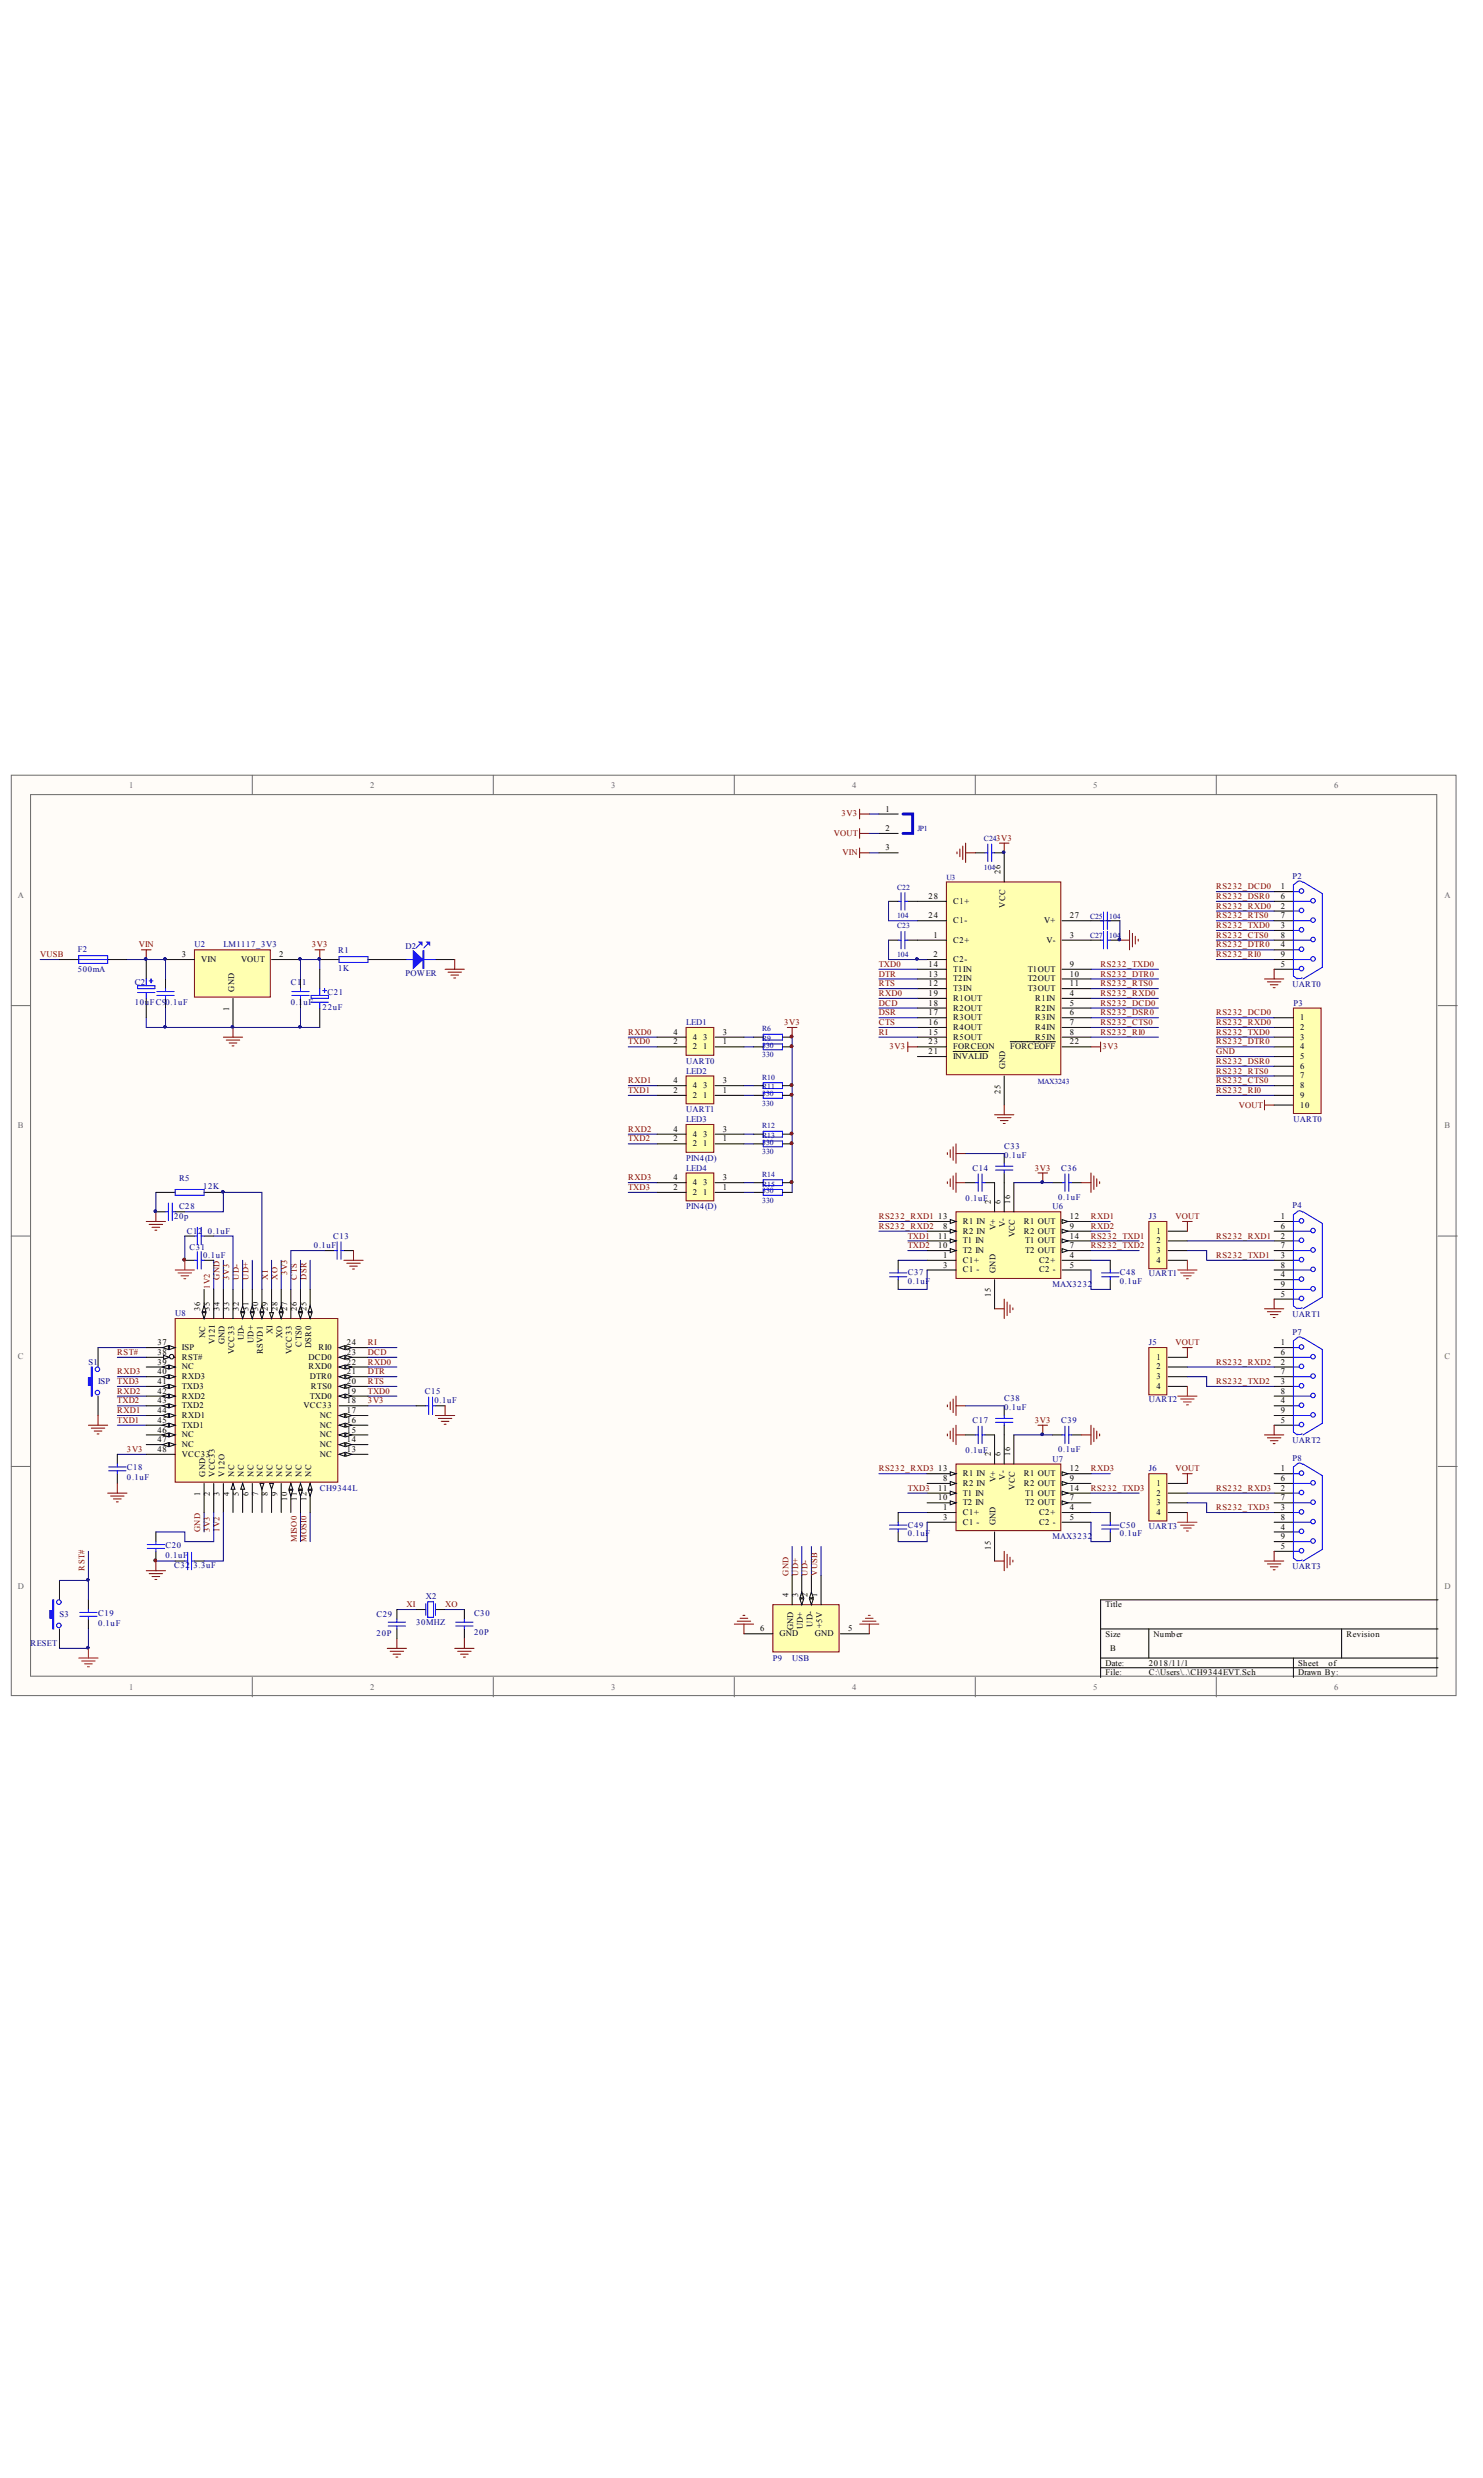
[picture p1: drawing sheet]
<svg xmlns="http://www.w3.org/2000/svg" width="147mm" height="246mm" viewBox="0 0 147 246" stroke-linecap="round" stroke-linejoin="round" font-family="sans-serif">
<defs><g id="words">
<g font-size=".8" fill="#696969">
<text x="12.8" y="78.1">1</text>
<text x="36.7" y="78.1">2</text>
<text x="60.6" y="78.1">3</text>
<text x="84.5" y="78.1">4</text>
<text x="108.5" y="78.1">5</text>
<text x="132.4" y="78.1">6</text>
<text x="1.8" y="89.1">A</text>
<text x="143.3" y="89.1">A</text>
<text x="1.8" y="112">B</text>
<text x="143.3" y="112">B</text>
<text x="1.8" y="134.8">C</text>
<text x="143.3" y="134.8">C</text>
<text x="1.8" y="157.7">D</text>
<text x="143.3" y="157.7">D</text>
<text x="12.8" y="167.7">1</text>
<text x="36.7" y="167.7">2</text>
<text x="60.6" y="167.7">3</text>
<text x="84.5" y="167.7">4</text>
<text x="108.5" y="167.7">5</text>
<text x="132.4" y="167.7">6</text>
</g>
<g font-size=".8" fill="#800000">
<text x="82.7" y="82.9">VOUT</text>
<text x="83.5" y="81">3V3</text>
<text x="83.6" y="84.9">VIN</text>
<text x="120.7" y="88.2">RS232_DCD0</text>
<text x="120.7" y="89.2">RS232_DSR0</text>
<text x="4" y="95">VUSB</text>
<text x="13.8" y="94">VIN</text>
<text x="30.9" y="94">3V3</text>
<text x="87.2" y="95.9">TXD0</text>
<text x="109.2" y="95.9">RS232_TXD0</text>
<text x="120.7" y="90.2">RS232_RXD0</text>
<text x="120.7" y="92.1">RS232_TXD0</text>
<text x="120.7" y="94">RS232_DTR0</text>
<text x="120.7" y="91.1">RS232_RTS0</text>
<text x="120.7" y="93.1">RS232_CTS0</text>
<text x="120.7" y="95">RS232_RI0</text>
<text x="77.8" y="101.7">3V3</text>
<text x="87.2" y="96.9">DTR</text>
<text x="87.2" y="97.9">RTS</text>
<text x="87.2" y="98.8">RXD0</text>
<text x="87.2" y="99.8">DCD</text>
<text x="87.2" y="100.8">DSR</text>
<text x="87.2" y="101.7">CTS</text>
<text x="109.2" y="98.8">RS232_RXD0</text>
<text x="109.2" y="99.8">RS232_DCD0</text>
<text x="109.2" y="100.8">RS232_DSR0</text>
<text x="109.2" y="101.7">RS232_CTS0</text>
<text x="109.2" y="96.9">RS232_DTR0</text>
<text x="109.2" y="97.9">RS232_RTS0</text>
<text x="120.7" y="100.8">RS232_DCD0</text>
<text x="120.7" y="101.7">RS232_RXD0</text>
<text x="62.3" y="102.7">RXD0</text>
<text x="62.3" y="103.6">TXD0</text>
<text x="62.3" y="107.5">RXD1</text>
<text x="87.2" y="102.7">RI</text>
<text x="88.2" y="104.1">3V3</text>
<text x="109.2" y="102.7">RS232_RI0</text>
<text x="109.4" y="104.1">3V3</text>
<text x="120.7" y="102.7">RS232_TXD0</text>
<text x="120.7" y="103.6">RS232_DTR0</text>
<text x="120.7" y="104.6">GND</text>
<text x="120.7" y="105.6">RS232_DSR0</text>
<text x="120.7" y="106.5">RS232_RTS0</text>
<text x="120.7" y="107.5">RS232_CTS0</text>
<text x="62.3" y="108.5">TXD1</text>
<text x="62.3" y="112.3">RXD2</text>
<text x="62.3" y="113.3">TXD2</text>
<text x="120.7" y="108.5">RS232_RI0</text>
<text x="122.9" y="109.9">VOUT</text>
<text x="62.3" y="117.1">RXD3</text>
<text x="62.3" y="118.1">TXD3</text>
<text x="102.6" y="116.2">3V3</text>
<text x="87.2" y="121">RS232_RXD1</text>
<text x="87.2" y="121.9">RS232_RXD2</text>
<text x="90.1" y="122.9">TXD1</text>
<text x="90.1" y="123.9">TXD2</text>
<text x="108.2" y="122.9">RS232_TXD1</text>
<text x="108.2" y="121">RXD1</text>
<text x="108.2" y="121.9">RXD2</text>
<text x="108.2" y="123.9">RS232_TXD2</text>
<text x="116.6" y="121">VOUT</text>
<text x="120.7" y="124.8">RS232_TXD1</text>
<text x="120.7" y="122.9">RS232_RXD1</text>
<text x="20.8" y="127.9" transform="rotate(-90 20.8 127.9)">1V2</text>
<text x="21.8" y="127" transform="rotate(-90 21.8 127)">GND</text>
<text x="22.7" y="127" transform="rotate(-90 22.7 127)">3V3</text>
<text x="23.7" y="127" transform="rotate(-90 23.7 127)">UD-</text>
<text x="24.7" y="127" transform="rotate(-90 24.7 127)">UD+</text>
<text x="26.6" y="127" transform="rotate(-90 26.6 127)">XI</text>
<text x="27.5" y="127" transform="rotate(-90 27.5 127)">XO</text>
<text x="28.5" y="126.5" transform="rotate(-90 28.5 126.5)">3V3</text>
<text x="29.4" y="127" transform="rotate(-90 29.4 127)">CTS</text>
<text x="30.4" y="127" transform="rotate(-90 30.4 127)">DSR</text>
<text x="11.6" y="134.4">RST#</text>
<text x="11.6" y="136.4">RXD3</text>
<text x="11.6" y="137.3">TXD3</text>
<text x="36.5" y="135.4">RXD0</text>
<text x="36.5" y="133.5">RI</text>
<text x="36.5" y="134.4">DCD</text>
<text x="36.5" y="136.4">DTR</text>
<text x="36.5" y="137.3">RTS</text>
<text x="116.6" y="133.5">VOUT</text>
<text x="120.7" y="137.3">RS232_TXD2</text>
<text x="120.7" y="135.4">RS232_RXD2</text>
<text x="11.6" y="138.3">RXD2</text>
<text x="11.6" y="139.3">TXD2</text>
<text x="11.6" y="140.2">RXD1</text>
<text x="11.6" y="141.2">TXD1</text>
<text x="36.5" y="139.3">3V3</text>
<text x="36.5" y="138.3">TXD0</text>
<text x="102.6" y="141.2">3V3</text>
<text x="12.6" y="144.1">3V3</text>
<text x="87.2" y="146">RS232_RXD3</text>
<text x="90.1" y="147.9">TXD3</text>
<text x="108.2" y="147.9">RS232_TXD3</text>
<text x="108.2" y="146">RXD3</text>
<text x="116.6" y="146">VOUT</text>
<text x="120.7" y="149.8">RS232_TXD3</text>
<text x="120.7" y="147.9">RS232_RXD3</text>
<text x="8.4" y="155.9" transform="rotate(-90 8.4 155.9)">RST#</text>
<text x="19.9" y="152" transform="rotate(-90 19.9 152)">GND</text>
<text x="20.8" y="152" transform="rotate(-90 20.8 152)">3V3</text>
<text x="21.8" y="152" transform="rotate(-90 21.8 152)">1V2</text>
<text x="29.4" y="153" transform="rotate(-90 29.4 153)">MISO0</text>
<text x="30.4" y="153" transform="rotate(-90 30.4 153)">MOSI0</text>
<text x="40.3" y="159.5">XI</text>
<text x="44.2" y="159.5">XO</text>
<text x="78.2" y="156.3" transform="rotate(-90 78.2 156.3)">GND</text>
<text x="79.2" y="156.3" transform="rotate(-90 79.2 156.3)">UD+</text>
<text x="80.1" y="156.3" transform="rotate(-90 80.1 156.3)">UD-</text>
<text x="81.1" y="156.3" transform="rotate(-90 81.1 156.3)">VUSB</text>
</g>
<g font-size=".8">
<text x="87.8" y="80.5">1</text>
<text x="87.8" y="82.5">2</text>
<text x="87.8" y="84.4">3</text>
<text x="92.1" y="89.2">28</text>
<text x="94.5" y="89.7">C1+</text>
<text x="99.2" y="86.7" transform="rotate(-90 99.2 86.7)">26</text>
<text x="127" y="88.2">1</text>
<text x="127" y="89.2">6</text>
<text x="18" y="95">3</text>
<text x="20" y="95.5">VIN</text>
<text x="23.9" y="95.5">VOUT</text>
<text x="27.7" y="95">2</text>
<text x="92.1" y="91.1">24</text>
<text x="92.1" y="95.9">14</text>
<text x="92.6" y="93.1">1</text>
<text x="92.6" y="95">2</text>
<text x="94.5" y="91.6">C1-</text>
<text x="94.5" y="93.5">C2+</text>
<text x="94.5" y="95.5">C2-</text>
<text x="99.7" y="90.1" transform="rotate(-90 99.7 90.1)">VCC</text>
<text x="103.6" y="91.6">V+</text>
<text x="103.8" y="93.5">V-</text>
<text x="106.1" y="95.9">9</text>
<text x="106.1" y="91.1">27</text>
<text x="106.1" y="93.1">3</text>
<text x="127" y="90.2">2</text>
<text x="127" y="91.1">7</text>
<text x="127" y="92.1">3</text>
<text x="127" y="93.1">8</text>
<text x="127" y="94">4</text>
<text x="127" y="95">9</text>
<text x="127" y="95.9">5</text>
<text x="22.7" y="100.3" transform="rotate(-90 22.7 100.3)">1</text>
<text x="23.2" y="98.4" transform="rotate(-90 23.2 98.4)">GND</text>
<text x="92.1" y="96.9">13</text>
<text x="92.1" y="97.9">12</text>
<text x="92.1" y="101.7">16</text>
<text x="92.1" y="100.8">17</text>
<text x="92.1" y="99.8">18</text>
<text x="92.1" y="98.8">19</text>
<text x="94.5" y="96.4">T1IN</text>
<text x="94.5" y="97.4">T2IN</text>
<text x="94.5" y="98.3">T3IN</text>
<text x="94.5" y="101.2">R3OUT</text>
<text x="94.5" y="100.3">R2OUT</text>
<text x="94.5" y="99.3">R1OUT</text>
<text x="101.9" y="96.4">T1OUT</text>
<text x="101.9" y="97.4">T2OUT</text>
<text x="101.9" y="98.3">T3OUT</text>
<text x="102.7" y="99.3">R1IN</text>
<text x="102.7" y="100.3">R2IN</text>
<text x="102.7" y="101.2">R3IN</text>
<text x="106.1" y="96.9">10</text>
<text x="106.1" y="97.9">11</text>
<text x="106.1" y="98.8">4</text>
<text x="106.1" y="99.8">5</text>
<text x="106.1" y="100.8">6</text>
<text x="106.1" y="101.7">7</text>
<text x="129" y="101.2">1</text>
<text x="66.8" y="103.6">2</text>
<text x="66.8" y="102.7">4</text>
<text x="66.8" y="107.5">4</text>
<text x="68.7" y="104.1">2</text>
<text x="68.7" y="103.2">4</text>
<text x="68.7" y="108">4</text>
<text x="69.8" y="104.1">1</text>
<text x="69.8" y="103.2">3</text>
<text x="69.8" y="108">3</text>
<text x="71.7" y="103.6">1</text>
<text x="71.7" y="102.7">3</text>
<text x="71.7" y="107.5">3</text>
<text x="92.1" y="102.7">15</text>
<text x="92.1" y="103.6">23</text>
<text x="92.1" y="104.6">21</text>
<text x="94.5" y="103.2">R5OUT</text>
<text x="94.5" y="102.2">R4OUT</text>
<text x="94.5" y="104.1">FORCEON</text>
<text x="94.5" y="105.1">INVALID</text>
<text x="99.7" y="106.1" transform="rotate(-90 99.7 106.1)">GND</text>
<text x="100.2" y="104.1">FORCEOFF</text>
<text x="102.7" y="102.2">R4IN</text>
<text x="102.7" y="103.2">R5IN</text>
<text x="106.1" y="102.7">8</text>
<text x="106.1" y="103.6">22</text>
<text x="129" y="102.2">2</text>
<text x="129" y="103.2">3</text>
<text x="129" y="104.1">4</text>
<text x="129" y="105.1">5</text>
<text x="129" y="106">6</text>
<text x="129" y="107">7</text>
<text x="129" y="108">8</text>
<text x="66.8" y="108.5">2</text>
<text x="66.8" y="113.3">2</text>
<text x="66.8" y="112.3">4</text>
<text x="68.7" y="108.9">2</text>
<text x="68.7" y="113.7">2</text>
<text x="68.7" y="112.8">4</text>
<text x="69.8" y="108.9">1</text>
<text x="69.8" y="113.7">1</text>
<text x="69.8" y="112.8">3</text>
<text x="71.7" y="108.5">1</text>
<text x="71.7" y="113.3">1</text>
<text x="71.7" y="112.3">3</text>
<text x="99.2" y="108.5" transform="rotate(-90 99.2 108.5)">25</text>
<text x="129" y="108.9">9</text>
<text x="129" y="109.9">10</text>
<text x="66.8" y="118.1">2</text>
<text x="66.8" y="117.1">4</text>
<text x="68.7" y="118.6">2</text>
<text x="68.7" y="117.6">4</text>
<text x="69.8" y="118.6">1</text>
<text x="69.8" y="117.6">3</text>
<text x="71.7" y="118.1">1</text>
<text x="71.7" y="117.1">3</text>
<text x="98.3" y="119.5" transform="rotate(-90 98.3 119.5)">2</text>
<text x="99.2" y="119.5" transform="rotate(-90 99.2 119.5)">6</text>
<text x="100.2" y="119.5" transform="rotate(-90 100.2 119.5)">16</text>
<text x="93.1" y="121">13</text>
<text x="93.1" y="122.9">11</text>
<text x="93.1" y="123.9">10</text>
<text x="93.6" y="121.9">8</text>
<text x="93.6" y="124.8">1</text>
<text x="93.6" y="125.8">3</text>
<text x="95.5" y="121.4">R1 IN</text>
<text x="95.5" y="122.4">R2 IN</text>
<text x="95.5" y="123.4">T1 IN</text>
<text x="95.5" y="124.3">T2 IN</text>
<text x="95.5" y="125.3">C1+</text>
<text x="98.8" y="122" transform="rotate(-90 98.8 122)">V+</text>
<text x="99.7" y="121.8" transform="rotate(-90 99.7 121.8)">V-</text>
<text x="100.7" y="122.8" transform="rotate(-90 100.7 122.8)">VCC</text>
<text x="101.6" y="121.4">R1 OUT</text>
<text x="101.6" y="122.4">R2 OUT</text>
<text x="101.7" y="123.4">T1 OUT</text>
<text x="101.7" y="124.3">T2 OUT</text>
<text x="103.1" y="125.3">C2+</text>
<text x="106.1" y="121">12</text>
<text x="106.1" y="121.9">9</text>
<text x="106.1" y="122.9">14</text>
<text x="106.1" y="123.9">7</text>
<text x="106.1" y="124.8">4</text>
<text x="106.1" y="125.8">5</text>
<text x="114.7" y="122.4">1</text>
<text x="114.7" y="123.4">2</text>
<text x="114.7" y="124.3">3</text>
<text x="114.7" y="125.3">4</text>
<text x="127" y="121">1</text>
<text x="127" y="121.9">6</text>
<text x="127" y="122.9">2</text>
<text x="127" y="123.9">7</text>
<text x="127" y="124.8">3</text>
<text x="127" y="125.8">8</text>
<text x="19.9" y="130.1" transform="rotate(-90 19.9 130.1)">36</text>
<text x="20.8" y="130.1" transform="rotate(-90 20.8 130.1)">35</text>
<text x="21.8" y="130.1" transform="rotate(-90 21.8 130.1)">34</text>
<text x="22.7" y="130.1" transform="rotate(-90 22.7 130.1)">33</text>
<text x="23.7" y="130.1" transform="rotate(-90 23.7 130.1)">32</text>
<text x="24.7" y="130.1" transform="rotate(-90 24.7 130.1)">31</text>
<text x="25.6" y="130.1" transform="rotate(-90 25.6 130.1)">30</text>
<text x="26.6" y="130.1" transform="rotate(-90 26.6 130.1)">29</text>
<text x="27.5" y="130.1" transform="rotate(-90 27.5 130.1)">28</text>
<text x="28.5" y="130.1" transform="rotate(-90 28.5 130.1)">27</text>
<text x="29.4" y="130.1" transform="rotate(-90 29.4 130.1)">26</text>
<text x="30.4" y="130.1" transform="rotate(-90 30.4 130.1)">25</text>
<text x="95.5" y="126.3">C1 -</text>
<text x="98.3" y="128.7" transform="rotate(-90 98.3 128.7)">15</text>
<text x="98.8" y="126.3" transform="rotate(-90 98.8 126.3)">GND</text>
<text x="103.1" y="126.3">C2 -</text>
<text x="127" y="126.7">4</text>
<text x="127" y="127.7">9</text>
<text x="127" y="128.7">5</text>
<text x="15.6" y="133.5">37</text>
<text x="15.6" y="135.4">39</text>
<text x="15.6" y="134.4">38</text>
<text x="15.6" y="136.4">40</text>
<text x="15.6" y="137.3">41</text>
<text x="18" y="134">ISP</text>
<text x="18" y="135.9">NC</text>
<text x="18" y="134.9">RST#</text>
<text x="18" y="136.9">RXD3</text>
<text x="18" y="137.8">TXD3</text>
<text x="20.4" y="132.7" transform="rotate(-90 20.4 132.7)">NC</text>
<text x="21.3" y="133.4" transform="rotate(-90 21.3 133.4)">V12I</text>
<text x="22.3" y="133.4" transform="rotate(-90 22.3 133.4)">GND</text>
<text x="23.2" y="134.4" transform="rotate(-90 23.2 134.4)">VCC33</text>
<text x="24.2" y="133" transform="rotate(-90 24.2 133)">UD-</text>
<text x="25.1" y="133.2" transform="rotate(-90 25.1 133.2)">UD+</text>
<text x="26.1" y="134.4" transform="rotate(-90 26.1 134.4)">RSVD1</text>
<text x="27" y="132.4" transform="rotate(-90 27 132.4)">XI</text>
<text x="28" y="132.7" transform="rotate(-90 28 132.7)">XO</text>
<text x="29" y="134.4" transform="rotate(-90 29 134.4)">VCC33</text>
<text x="29.9" y="133.6" transform="rotate(-90 29.9 133.6)">CTS0</text>
<text x="30.6" y="134.9">DCD0</text>
<text x="30.6" y="135.9">RXD0</text>
<text x="30.7" y="136.9">DTR0</text>
<text x="30.8" y="137.8">RTS0</text>
<text x="30.9" y="133.7" transform="rotate(-90 30.9 133.7)">DSR0</text>
<text x="31.6" y="134">RI0</text>
<text x="34.4" y="133.5">24</text>
<text x="34.4" y="134.4">23</text>
<text x="34.4" y="136.4">21</text>
<text x="34.4" y="137.3">20</text>
<text x="34.4" y="135.4">22</text>
<text x="114.7" y="134.9">1</text>
<text x="114.7" y="135.9">2</text>
<text x="114.7" y="136.9">3</text>
<text x="114.7" y="137.8">4</text>
<text x="127" y="133.5">1</text>
<text x="127" y="134.4">6</text>
<text x="127" y="135.4">2</text>
<text x="127" y="136.4">7</text>
<text x="127" y="137.3">3</text>
<text x="15.6" y="138.3">42</text>
<text x="15.6" y="139.3">43</text>
<text x="15.6" y="140.2">44</text>
<text x="15.6" y="141.2">45</text>
<text x="15.6" y="142.1">46</text>
<text x="15.6" y="143.1">47</text>
<text x="18" y="138.8">RXD2</text>
<text x="18" y="139.7">TXD2</text>
<text x="18" y="140.7">RXD1</text>
<text x="18" y="141.7">TXD1</text>
<text x="18" y="142.6">NC</text>
<text x="18" y="143.6">NC</text>
<text x="30.1" y="139.7">VCC33</text>
<text x="30.7" y="138.8">TXD0</text>
<text x="31.7" y="142.6">NC</text>
<text x="31.7" y="143.6">NC</text>
<text x="31.7" y="140.7">NC</text>
<text x="31.7" y="141.7">NC</text>
<text x="34.4" y="142.1">15</text>
<text x="34.4" y="143.1">14</text>
<text x="34.4" y="138.3">19</text>
<text x="34.4" y="140.2">17</text>
<text x="34.4" y="141.2">16</text>
<text x="34.4" y="139.3">18</text>
<text x="127" y="138.3">8</text>
<text x="127" y="139.3">4</text>
<text x="127" y="140.2">9</text>
<text x="127" y="141.2">5</text>
<text x="15.6" y="144.1">48</text>
<text x="18" y="144.6">VCC33</text>
<text x="19.9" y="148.5" transform="rotate(-90 19.9 148.5)">1</text>
<text x="20.4" y="146.5" transform="rotate(-90 20.4 146.5)">GND</text>
<text x="20.8" y="148.5" transform="rotate(-90 20.8 148.5)">2</text>
<text x="21.3" y="146.5" transform="rotate(-90 21.3 146.5)">VCC33</text>
<text x="21.8" y="148.5" transform="rotate(-90 21.8 148.5)">3</text>
<text x="22.3" y="146.5" transform="rotate(-90 22.3 146.5)">V12O</text>
<text x="22.7" y="148.5" transform="rotate(-90 22.7 148.5)">4</text>
<text x="23.2" y="146.5" transform="rotate(-90 23.2 146.5)">NC</text>
<text x="23.7" y="148.5" transform="rotate(-90 23.7 148.5)">5</text>
<text x="24.2" y="146.5" transform="rotate(-90 24.2 146.5)">NC</text>
<text x="24.7" y="148.5" transform="rotate(-90 24.7 148.5)">6</text>
<text x="25.1" y="146.5" transform="rotate(-90 25.1 146.5)">NC</text>
<text x="25.6" y="148.5" transform="rotate(-90 25.6 148.5)">7</text>
<text x="26.1" y="146.5" transform="rotate(-90 26.1 146.5)">NC</text>
<text x="26.6" y="148.5" transform="rotate(-90 26.6 148.5)">8</text>
<text x="27" y="146.5" transform="rotate(-90 27 146.5)">NC</text>
<text x="27.5" y="148.5" transform="rotate(-90 27.5 148.5)">9</text>
<text x="28" y="146.5" transform="rotate(-90 28 146.5)">NC</text>
<text x="28.5" y="149" transform="rotate(-90 28.5 149)">10</text>
<text x="29" y="146.5" transform="rotate(-90 29 146.5)">NC</text>
<text x="29.4" y="149" transform="rotate(-90 29.4 149)">11</text>
<text x="29.9" y="146.5" transform="rotate(-90 29.9 146.5)">NC</text>
<text x="30.4" y="149" transform="rotate(-90 30.4 149)">12</text>
<text x="30.9" y="146.5" transform="rotate(-90 30.9 146.5)">NC</text>
<text x="31.7" y="144.6">NC</text>
<text x="34.4" y="144.1">13</text>
<text x="93.1" y="146">13</text>
<text x="93.1" y="147.9">11</text>
<text x="93.1" y="148.9">10</text>
<text x="93.6" y="147">8</text>
<text x="93.6" y="149.8">1</text>
<text x="95.5" y="146.5">R1 IN</text>
<text x="95.5" y="147.4">R2 IN</text>
<text x="95.5" y="148.4">T1 IN</text>
<text x="95.5" y="149.4">T2 IN</text>
<text x="98.3" y="144.5" transform="rotate(-90 98.3 144.5)">2</text>
<text x="98.8" y="147.1" transform="rotate(-90 98.8 147.1)">V+</text>
<text x="99.2" y="144.5" transform="rotate(-90 99.2 144.5)">6</text>
<text x="99.7" y="146.8" transform="rotate(-90 99.7 146.8)">V-</text>
<text x="100.2" y="144.5" transform="rotate(-90 100.2 144.5)">16</text>
<text x="100.7" y="147.8" transform="rotate(-90 100.7 147.8)">VCC</text>
<text x="101.6" y="146.5">R1 OUT</text>
<text x="101.6" y="147.4">R2 OUT</text>
<text x="101.7" y="148.4">T1 OUT</text>
<text x="101.7" y="149.4">T2 OUT</text>
<text x="106.1" y="146">12</text>
<text x="106.1" y="147">9</text>
<text x="106.1" y="147.9">14</text>
<text x="106.1" y="148.9">7</text>
<text x="106.1" y="149.8">4</text>
<text x="114.7" y="147.4">1</text>
<text x="114.7" y="148.4">2</text>
<text x="114.7" y="149.4">3</text>
<text x="127" y="146">1</text>
<text x="127" y="147">6</text>
<text x="127" y="147.9">2</text>
<text x="127" y="148.9">7</text>
<text x="127" y="149.8">3</text>
<text x="93.6" y="150.8">3</text>
<text x="95.5" y="150.3">C1+</text>
<text x="95.5" y="151.3">C1 -</text>
<text x="98.3" y="153.8" transform="rotate(-90 98.3 153.8)">15</text>
<text x="98.8" y="151.3" transform="rotate(-90 98.8 151.3)">GND</text>
<text x="103.1" y="150.3">C2+</text>
<text x="103.1" y="151.3">C2 -</text>
<text x="106.1" y="150.8">5</text>
<text x="114.7" y="150.3">4</text>
<text x="127" y="150.8">8</text>
<text x="127" y="151.8">4</text>
<text x="127" y="152.7">9</text>
<text x="127" y="153.7">5</text>
<text x="75.4" y="161.9">6</text>
<text x="78.2" y="158.5" transform="rotate(-90 78.2 158.5)">4</text>
<text x="78.7" y="161.8" transform="rotate(-90 78.7 161.8)">GND</text>
<text x="79.2" y="158.5" transform="rotate(-90 79.2 158.5)">3</text>
<text x="79.6" y="161.6" transform="rotate(-90 79.6 161.6)">UD+</text>
<text x="80.1" y="158.5" transform="rotate(-90 80.1 158.5)">2</text>
<text x="80.6" y="161.4" transform="rotate(-90 80.6 161.4)">UD-</text>
<text x="81.1" y="158.5" transform="rotate(-90 81.1 158.5)">1</text>
<text x="81.6" y="161.5" transform="rotate(-90 81.6 161.5)">+5V</text>
<text x="84.1" y="161.9">5</text>
<text x="109.7" y="159.5">Title</text>
<text x="77.3" y="162.4">GND</text>
<text x="80.8" y="162.4">GND</text>
<text x="109.7" y="162.4">Size</text>
<text x="109.7" y="165.3">Date:</text>
<text x="109.7" y="166.2">File:</text>
<text x="110.1" y="163.8">B</text>
<text x="114" y="165.3">2018/11/1</text>
<text x="114" y="166.2">C:\Users\..\CH9344EVT.Sch</text>
<text x="114.4" y="162.4">Number</text>
<text x="128.8" y="165.3">Sheet</text>
<text x="128.8" y="166.2">Drawn By:</text>
<text x="131.8" y="165.3">of</text>
<text x="133.6" y="162.4">Revision</text>
</g>
<g font-size=".8" fill="#000080">
<text x="91" y="82.5">JP1</text>
<text x="97.6" y="83.5">C243V3</text>
<text x="89" y="88.3">C22</text>
<text x="93.9" y="87.3">U3</text>
<text x="97.6" y="86.4">104</text>
<text x="128.2" y="87.2">P2</text>
<text x="7.7" y="94.5">F2</text>
<text x="19.3" y="94">U2</text>
<text x="22.2" y="94">LM1117_3V3</text>
<text x="33.5" y="94.6">R1</text>
<text x="40.2" y="94.2">D2</text>
<text x="89" y="91.1">104</text>
<text x="89" y="92.1">C23</text>
<text x="89" y="94.9">104</text>
<text x="108.1" y="91.2">C25</text>
<text x="108.1" y="93.1">C27</text>
<text x="110" y="91.2">104</text>
<text x="110" y="93.1">104</text>
<text x="7.7" y="96.4">500mA</text>
<text x="13.4" y="97.8">C2</text>
<text x="13.4" y="99.7">10uFC90.1uF</text>
<text x="28.9" y="97.8">C11</text>
<text x="28.9" y="99.7">0.1uF</text>
<text x="32" y="100.2">22uF</text>
<text x="32.5" y="98.7">C21</text>
<text x="33.5" y="96.3">1K</text>
<text x="40.2" y="96.8">POWER</text>
<text x="68.1" y="101.7">LED1</text>
<text x="128.2" y="98">UART0</text>
<text x="128.3" y="99.8">P3</text>
<text x="68.1" y="105.6">UART0</text>
<text x="68.1" y="106.5">LED2</text>
<text x="75.6" y="102.3">R6</text>
<text x="75.6" y="104">330</text>
<text x="75.6" y="103.3">R9</text>
<text x="75.6" y="104.9">330</text>
<text x="75.6" y="107.1">R10</text>
<text x="103" y="107.5">MAX3243</text>
<text x="68.1" y="110.4">UART1</text>
<text x="68.1" y="111.3">LED3</text>
<text x="75.6" y="108.8">330</text>
<text x="75.6" y="108.1">R11</text>
<text x="75.6" y="109.7">330</text>
<text x="75.6" y="112">R12</text>
<text x="75.6" y="113.6">330</text>
<text x="75.6" y="112.9">R13</text>
<text x="128.3" y="111.3">UART0</text>
<text x="17.8" y="117.2">R5</text>
<text x="20.1" y="118">12K</text>
<text x="68.1" y="115.2">PIN4(D)</text>
<text x="68.1" y="116.2">LED4</text>
<text x="75.6" y="114.6">330</text>
<text x="75.6" y="116.8">R14</text>
<text x="75.6" y="118.4">330</text>
<text x="75.6" y="117.7">R15</text>
<text x="75.6" y="119.4">330</text>
<text x="95.8" y="119.1">0.1uF</text>
<text x="96.5" y="116.2">C14</text>
<text x="99.6" y="114">C33</text>
<text x="99.6" y="114.9">0.1uF</text>
<text x="105" y="119">0.1uF</text>
<text x="105.3" y="116.2">C36</text>
<text x="128.2" y="119.9">P4</text>
<text x="17.3" y="121">20p</text>
<text x="17.8" y="120">C28</text>
<text x="18.5" y="122.4">C12</text>
<text x="18.8" y="124">C31</text>
<text x="20.1" y="124.8">0.1uF</text>
<text x="20.6" y="122.4">0.1uF</text>
<text x="31.1" y="123.9">0.1uF</text>
<text x="33.1" y="122.9">C13</text>
<text x="68.1" y="120">PIN4(D)</text>
<text x="104.4" y="120">U6</text>
<text x="114" y="121">J3</text>
<text x="17.4" y="130.6">U8</text>
<text x="90.1" y="126.6">C37</text>
<text x="90.1" y="127.4">0.1uF</text>
<text x="104.4" y="127.7">MAX3232</text>
<text x="111.1" y="126.6">C48</text>
<text x="111.1" y="127.4">0.1uF</text>
<text x="114" y="126.6">UART1</text>
<text x="128.2" y="130.7">UART1</text>
<text x="8.8" y="135.4">S1</text>
<text x="9.7" y="137.3">ISP</text>
<text x="114" y="133.5">J5</text>
<text x="128.2" y="132.4">P7</text>
<text x="42.1" y="138.3">C15</text>
<text x="43.1" y="139.3">0.1uF</text>
<text x="96.5" y="141.2">C17</text>
<text x="99.6" y="139.1">C38</text>
<text x="99.6" y="139.9">0.1uF</text>
<text x="105.3" y="141.2">C39</text>
<text x="114" y="139.2">UART2</text>
<text x="128.2" y="143.2">UART2</text>
<text x="12.6" y="145.9">C18</text>
<text x="12.6" y="146.9">0.1uF</text>
<text x="31.7" y="147.9">CH9344L</text>
<text x="95.8" y="144.2">0.1uF</text>
<text x="104.4" y="145">U7</text>
<text x="105" y="144.1">0.1uF</text>
<text x="114" y="146">J6</text>
<text x="128.2" y="144.9">P8</text>
<text x="16.4" y="153.6">C20</text>
<text x="16.4" y="154.6">0.1uF</text>
<text x="17.3" y="155.6">C32</text>
<text x="19.2" y="155.6">3.3uF</text>
<text x="90.1" y="151.6">C49</text>
<text x="90.1" y="152.4">0.1uF</text>
<text x="104.4" y="152.7">MAX3232</text>
<text x="111.1" y="151.6">C50</text>
<text x="111.1" y="152.4">0.1uF</text>
<text x="114" y="151.7">UART3</text>
<text x="128.2" y="155.7">UART3</text>
<text x="5.9" y="160.4">S3</text>
<text x="9.7" y="160.3">C19</text>
<text x="9.7" y="161.3">0.1uF</text>
<text x="37.4" y="160.4">C29</text>
<text x="41.3" y="161.2">30MHZ</text>
<text x="42.2" y="158.7">X2</text>
<text x="47" y="160.3">C30</text>
<text x="3" y="163.3">RESET</text>
<text x="37.4" y="162.4">20P</text>
<text x="47" y="162.3">20P</text>
<text x="76.7" y="164.8">P9</text>
<text x="78.6" y="164.8">USB</text>
</g>
</g></defs>
<g fill="#fffcf8" stroke="#696969" stroke-width=".1">
<path d="M1.1 76.9h143.3v91.4h-143.3z"/>
<path d="M3 78.8h139.5v87.5h-139.5z"/>
</g>
<g fill="none" stroke="#696969" stroke-width=".1">
<path d="M25 76.9v1.9M48.9 76.9v1.9M72.8 76.9v1.9M96.7 76.9v1.9M120.7 76.9v1.9M1.1 99.8h1.9M142.6 99.8h2M1.1 122.6h1.9M142.6 122.6h2M1.1 145.5h1.9M142.6 145.5h2M25 166.4v2"/>
<path d="M48.9 166.4v2M72.8 166.4v2M96.7 166.4v2M120.7 166.4v2"/>
</g>
<g fill="none" stroke="#000" stroke-width=".1">
<path d="M15.5 118.3h1.9M20.2 118.3h2M5.9 156.8v1.9M8.8 158.7v1M39.4 159.7v1M41.3 159.7h.9M43.2 159.7h1M46.1 159.7v1M142.6 158.7h-33.4v7.7M5.9 161.6v2M8.8 160.7v.9M39.4 161.6v1"/>
<path d="M46.1 161.6v1M109.2 161.6h33.4M109.2 164.5h33.4M109.2 165.5h33.4M114 161.6v2.9M128.3 164.5v1.9M133.1 161.6v2.9"/>
</g>
<g fill="#000080" stroke="#000080" stroke-width=".1">
<circle cx="15.4" cy="154.8" r=".13"/>
<circle cx="18.3" cy="125" r=".13"/>
<circle cx="78.5" cy="117.3" r=".13"/>
<circle cx="78.5" cy="113.4" r=".13"/>
<circle cx="78.5" cy="112.5" r=".13"/>
<circle cx="78.5" cy="108.6" r=".13"/>
<circle cx="78.5" cy="107.7" r=".13"/>
<circle cx="78.5" cy="103.8" r=".13"/>
<circle cx="78.5" cy="102.9" r=".13"/>
</g>
<g fill="none" stroke="#000080" stroke-width=".1">
<path d="M11.6 134.7h2.9M11.6 136.6h2.9M11.6 137.6h2.9M11.6 138.5h2.9M11.6 139.5h2.9M21.2 125.1v2.8M22.2 125.1v2.8M24.1 125.1v2.8M25 125.1v2.8M26.9 125.1v2.8M27.9 125.1v2.8M29.8 125.1v2.8"/>
<path d="M30.8 125.1v2.8M36.5 133.7h2.9M36.5 134.7h2.9M36.5 135.6h2.9M36.5 136.6h2.9M36.5 137.6h2.9M36.5 138.5h2.9M36.5 139.5h4.8M11.6 140.5h2.9M11.6 141.4h2.9M11.6 144.3h2.9M20.2 150.1v1.9"/>
<path d="M39.4 159.7h1.9M44.2 159.7h1.9"/>
</g>
<g fill="none" stroke="#00f" stroke-width=".1">
<path d="M17.4 118h2.8v.6h-2.8zM8.8 159.7v.3M42.2 159.1v1.2M42.4 158.9h.6v1.6h-.6zM43.2 159.1v1.2M7.9 160.4h1.7M7.9 160h1.7M8.8 160.4v.3M38.5 161.3h1.7M38.5 161h1.7M39.4 160.7v.3M39.4 161.3v.3"/>
<path d="M45.2 161.3h1.7M45.2 161h1.7M46.1 160.7v.3M46.1 161.3v.3"/>
<circle cx="5.8" cy="159" r=".23"/>
<circle cx="5.8" cy="161.3" r=".23"/>
</g>
<g fill="none" stroke="#800000" stroke-width=".1">
<path d="M14.5 121.2h1.9M14.8 121.5h1.3M15.1 121.8h.7M15.4 122.1h.2M15.5 120.2v1M38.4 163.6h1.9M38.7 163.9h1.3M39 164.1h.8M39.3 164.4h.2M39.4 162.6v1M45.1 163.6h1.9M45.4 163.9h1.3"/>
<path d="M45.7 164.1h.7M46 164.4h.2M46.1 162.6v1"/>
</g>
<path d="M5.2 158.7h.1v2.9h-.1v-1h-.3v-.8h.3z" fill-rule="evenodd" fill="#00f" stroke="#00f" stroke-width=".1"/>
<path d="M7.8 164.5h1.9M8.1 164.8h1.3M8.4 165.1h.8M8.7 165.4h.2M8.8 163.6v.9" fill="none" stroke="#f00" stroke-width=".1"/>
<path d="M76.7 159.2h6.5v4.7h-6.5z" fill="#ffffb0" stroke="#800000" stroke-width=".1"/>
<path d="M78.6 156.3v2.9M79.5 156.3v2.9M81.4 156.3v2.9M73.8 162.1h2.9" fill="none" stroke="#000" stroke-width=".1"/>
<g fill="#fffcf8" stroke="#000" stroke-width=".1">
<path d="M79.3 158.7h.4l-.2 .5z"/>
<path d="M79.5 158l.2 .6h-.4z"/>
</g>
<path d="M80.5 156.3v2.9" fill="none" stroke="#000" stroke-width=".1"/>
<g fill="#fffcf8" stroke="#000" stroke-width=".1">
<path d="M80.3 158.7h.4l-.2 .5z"/>
<path d="M80.5 158l.2 .6h-.4z"/>
</g>
<g fill="none" stroke="#000" stroke-width=".1">
<path d="M5.9 95.2h1.9M10.7 95.2h1.9M31.7 95.2h1.9M31.7 96.2v1.9M36.5 95.2h3.8M43.2 95.2h1.9M31.7 100v2M18.3 122.6h1M20.2 122.6h1M32.2 124.1h1M34.1 124.1h1M11.6 144.3v1"/>
<path d="M11.6 146.2v1M83.4 162.1h2.8"/>
</g>
<path d="M4 95.2h1.9M78.6 153.5v2.8M79.5 153.5v2.8M80.5 153.5v2.8M81.4 153.5v2.8" fill="none" stroke="#000080" stroke-width=".1"/>
<path d="M85.3 161.2h1.9M85.6 160.9h1.3M85.8 160.6h.8M86.1 160.3h.2M86.2 161.2v.9" fill="none" stroke="#781915" stroke-width=".1"/>
<g fill="none" stroke="#800000" stroke-width=".1">
<path d="M31.2 94.3h1M31.7 94.3v.9M44.2 96.2h1.9M44.4 96.5h1.4M44.7 96.8h.8M45 97h.2M45.1 95.2v1M34.1 125.1h1.9M34.4 125.3h1.3M34.7 125.6h.7M35 125.9h.2M35.1 124.1v1"/>
<path d="M10.7 148.2h1.9M11 148.4h1.3M11.3 148.7h.7M11.5 149h.2M11.6 147.2v1M72.8 161.2h2M73.1 160.9h1.4M73.4 160.6h.8M73.7 160.3h.2M73.8 161.2v.9"/>
</g>
<g fill="none" stroke="#00f" stroke-width=".1">
<path d="M7.8 95.2h2.9M7.8 94.8h2.9v.8h-2.9zM30.9 98.8h1.7v.3h-1.7zM30.9 99.4h1.7M31.7 98.1v.7M31.7 99.4v.6M32 98.3h.4M32.2 98.1v.4M33.6 94.9h2.9v.6h-2.9zM40.3 95.2h2.9M41.7 93.7l-.4 .4M42.4 93.7l-.4 .4"/>
<path d="M19.3 122.6h.3M19.6 121.8v1.7M20 122.6h.2M20 121.8v1.7M33.2 124.1h.2M33.4 123.2v1.8M33.8 124.1h.3M33.8 123.2v1.8M10.8 145.9h1.7M10.8 145.6h1.7M11.6 145.3v.3M11.6 145.9v.3"/>
</g>
<g fill="#00f" stroke="#00f" stroke-width=".1">
<path d="M41 94.3l1 .9-1 .9z"/>
<path d="M42.3 93.5h.3v.3z"/>
<path d="M41.6 93.5h.3v.3z"/>
<path d="M42 94.3v1.8z" fill-rule="evenodd"/>
</g>
<path d="M19.3 94.3h7.5v4.6h-7.5z" fill="#ffffb0" stroke="#800000" stroke-width=".1"/>
<g fill="none" stroke="#000" stroke-width=".1">
<path d="M14.5 95.2v1.9M14.5 99.1v1.9M16.4 95.2h2.9M23.1 99.1v2.9M26.9 95.2h2.9M29.8 97.1v1M29.8 99.1v.9M18.3 125.1h1M20.2 125.1h1M126.4 125.1h1.9M126.4 121.2h1.9M126.4 122.2h1.9"/>
<path d="M126.4 123.1h1.9M126.4 124.1h1.9M126.4 126h1.9M126.4 127h1.9M126.4 127.9h1.9M126.4 128.9h1.9M17.4 154.9h.9M19.3 154.9h.9"/>
</g>
<g fill="none" stroke="#00f" stroke-width=".1">
<path d="M13.6 97.8h1.8v.3h-1.8zM13.6 98.5h1.8M14.5 97.1v.7M14.5 98.5v.6M14.8 97.3h.4M15 97.1v.4M28.9 98.8h1.8M28.9 98.4h1.8M29.8 98.1v.3M29.8 98.8v.3M19.3 125.1h.3M19.6 124.2v1.7"/>
<path d="M20 125.1h.2M20 124.2v1.7M128.3 125.1h.6M128.3 128.9h.6M128.3 127.9h1.7M128.3 127h.6M128.3 126h1.7M128.3 124.1h1.7M128.3 123.1h.6M128.3 122.2h1.7M128.3 121.2h.6M128.7 120.2l.2-.1 .3 .2"/>
<path d="M128.7 120.2l-.4 .3v9.1l.4 .3M129.2 129.8h-.5M129.3 120.2l1.9 1.2v7.3l-1.9 1.2M18.3 154.9h.3M18.6 154v1.8M19 154.9h.3M19 154v1.8"/>
<circle cx="129.1" cy="128.8" r=".23"/>
<circle cx="129.1" cy="123.1" r=".23"/>
<circle cx="129.1" cy="125" r=".23"/>
<circle cx="129.1" cy="121.1" r=".23"/>
<circle cx="129.1" cy="126.9" r=".23"/>
<circle cx="130.2" cy="124" r=".23"/>
<circle cx="130.2" cy="127.9" r=".23"/>
<circle cx="130.2" cy="122.1" r=".23"/>
<circle cx="130.2" cy="126" r=".23"/>
</g>
<path d="M14 94.3h1M14.5 94.3v.9M22.2 102.9h1.9M22.4 103.2h1.4M22.7 103.5h.8M23 103.8h.2M23.1 102v.9" fill="none" stroke="#800000" stroke-width=".1"/>
<path d="M94.8 120.2h10.4v6.7h-10.4z" fill="#ffffb0" stroke="#800000" stroke-width=".1"/>
<path d="M92 121.2h2.8" fill="none" stroke="#000" stroke-width=".1"/>
<path d="M94.3 121l.5 .2-.5 .2z" fill="#fffcf8" stroke="#000" stroke-width=".1"/>
<path d="M92 122.2h2.8" fill="none" stroke="#000" stroke-width=".1"/>
<path d="M94.3 122l.5 .2-.5 .2z" fill="#fffcf8" stroke="#000" stroke-width=".1"/>
<path d="M92 123.1h2.8" fill="none" stroke="#000" stroke-width=".1"/>
<path d="M94.3 122.9l.5 .2-.5 .2z" fill="#fffcf8" stroke="#000" stroke-width=".1"/>
<path d="M92 124.1h2.8" fill="none" stroke="#000" stroke-width=".1"/>
<path d="M94.3 123.9l.5 .2-.5 .2z" fill="#fffcf8" stroke="#000" stroke-width=".1"/>
<path d="M98.7 117.4v2.8M99.6 117.4v2.8M100.6 117.4v2.8M98.7 127v2.9M105.4 121.2h2.8" fill="none" stroke="#000" stroke-width=".1"/>
<path d="M105.4 121l.5 .2-.5 .2z" fill="#fffcf8" stroke="#000" stroke-width=".1"/>
<path d="M105.4 122.2h2.8" fill="none" stroke="#000" stroke-width=".1"/>
<path d="M105.4 122l.5 .2-.5 .2z" fill="#fffcf8" stroke="#000" stroke-width=".1"/>
<path d="M105.4 123.1h2.8" fill="none" stroke="#000" stroke-width=".1"/>
<path d="M105.4 122.9l.5 .2-.5 .2z" fill="#fffcf8" stroke="#000" stroke-width=".1"/>
<path d="M105.4 124.1h2.8" fill="none" stroke="#000" stroke-width=".1"/>
<path d="M105.4 123.9l.5 .2-.5 .2z" fill="#fffcf8" stroke="#000" stroke-width=".1"/>
<g fill="none" stroke="#000" stroke-width=".1">
<path d="M16.4 97.1v1M16.4 99.1v.9M126.4 88.5h1.9M126.4 89.4h1.9M126.4 90.4h1.9M126.4 91.4h1.9M126.4 92.3h1.9M126.4 93.3h1.9M126.4 94.3h1.9M126.4 95.2h1.9M126.4 96.2h1.9M95.8 117.4h.9"/>
<path d="M97.7 117.4h1M99.6 114.5v.9M99.6 116.4v1M104.4 117.4h1M106.3 117.4h1M15.5 120.2h.9M17.4 120.2h.9M41.3 139.5h.9M43.2 139.5h1M89.1 125.1v.9M89.1 127v.9M92 125.1h2.8"/>
<path d="M92 126h2.8M105.4 125.1h2.8M105.4 126h2.8M110.1 125.1v.9M110.1 127v.9M15.5 152v1M15.5 153.9v1"/>
</g>
<g fill="none" stroke="#000080" stroke-width=".1">
<path d="M120.7 88.5h5.7M120.7 89.4h5.7M120.7 90.4h5.7M120.7 91.4h5.7M120.7 92.3h5.7M120.7 93.3h5.7M120.7 94.3h5.7M120.7 95.2h5.7M14.5 101v1h17.2M16.4 100v2M29.8 100v2M95.8 114.5h3.8"/>
<path d="M18.3 122.6v2.5M87.2 121.2h4.8M89.1 125.1h2.9M90.1 123.1h1.9M92 126v1.9h-2.9M108.2 126v1.9h1.9M108.2 123.1h4.8M108.2 121.2h1.9M108.2 125.1h1.9M15.5 154.9h1.9"/>
</g>
<g fill="none" stroke="#800000" stroke-width=".1">
<path d="M125.4 97.1h1.9M125.7 97.4h1.4M126 97.7h.8M126.3 98h.2M126.4 96.2v.9M94 114.4v.2M94 117.3v.2M94.3 114.1v.8M94.3 117v.7M94.5 113.8v1.3M94.5 116.7v1.3M94.8 113.5v1.9"/>
<path d="M94.8 116.4v1.9M94.8 117.4h1M94.8 114.5h1M103 116.4h.9M103.4 116.4v1M107.3 117.4h.9M108.2 116.4v1.9M108.5 116.7v1.3M108.8 117v.7M109.1 117.3v.2M44.2 139.5v1M98.7 129.9h.9"/>
<path d="M99.6 128.9v1.9M99.9 129.2v1.3M100.2 129.5v.8M100.5 129.8v.2M125.4 129.9h1.9M125.7 130.2h1.4M126 130.4h.8M126.3 130.7h.2M126.4 128.9v1M14.5 155.9h1.9M14.8 156.1h1.3M15.1 156.4h.7"/>
<path d="M15.4 156.7h.2M15.5 154.9v1M43.2 140.5h1.9M43.5 140.7h1.3M43.8 141h.7M44.1 141.3h.1"/>
</g>
<g fill="none" stroke="#00f" stroke-width=".1">
<path d="M15.6 98.8h1.7M15.6 98.4h1.7M16.4 98.1v.3M16.4 98.8v.3M128.3 96.2h.6M128.3 95.2h1.7M128.3 94.3h.6M128.3 93.3h1.7M128.3 92.3h.6M128.3 91.4h1.7M128.3 90.4h.6M128.3 89.4h1.7"/>
<path d="M128.3 88.5h.6M128.7 87.5l.4-.1 .1 .2M128.7 87.5l-.4 .3v9.1l.4 .2M129.2 97l-.5 .1M129.3 87.5l1.9 1.2v7.3l-1.9 1.1M16.7 119.4v1.7M17.1 119.4v1.7M96.7 117.4h.3M97 116.5v1.7M97.4 117.4h.3M97.4 116.5v1.7M98.8 115.7h1.7"/>
<path d="M98.8 116.1h1.7M99.6 115.4v.3M99.6 116.1v.3M105.4 117.4h.2M105.6 116.5v1.7M106 117.4h.3M106 116.5v1.7M16.4 120.2h.3M17.1 120.2h.3M42.2 139.5h.3M42.5 138.6v1.8M42.9 139.5h.3"/>
<path d="M42.9 138.6v1.8M88.2 126.7h1.8M88.2 126.3h1.8M89.1 126v.3M89.1 126.7v.3M109.3 126.7h1.7M109.3 126.3h1.7M110.1 126v.3M110.1 126.7v.3M14.6 153.3h1.7M14.6 153.6h1.7M15.5 153v.3"/>
<path d="M15.5 153.6v.3"/>
<circle cx="129.1" cy="88.4" r=".23"/>
<circle cx="129.1" cy="92.3" r=".23"/>
<circle cx="129.1" cy="96.1" r=".23"/>
<circle cx="129.1" cy="94.2" r=".23"/>
<circle cx="129.1" cy="90.3" r=".23"/>
<circle cx="130.2" cy="95.2" r=".23"/>
<circle cx="130.2" cy="91.3" r=".23"/>
<circle cx="130.2" cy="89.4" r=".23"/>
<circle cx="130.2" cy="93.2" r=".23"/>
</g>
<path d="M17.4 126h1.9M17.7 126.3h1.3M17.9 126.6h.8M18.2 126.9h.2M18.3 125.1v.9" fill="none" stroke="#f00" stroke-width=".1"/>
<g fill="#800000" stroke="#800000" stroke-width=".1">
<circle cx="15.4" cy="154.8" r=".13"/>
<circle cx="18.3" cy="125" r=".13"/>
</g>
<path d="M93.9 87.5h11.3v19.1h-11.3z" fill="#ffffb0" stroke="#800000" stroke-width=".1"/>
<g fill="none" stroke="#000" stroke-width=".1">
<path d="M87.2 84.6h1.9M87.2 80.8h1.9M87.2 82.7h1.9M88.1 89.4h1M88.1 93.3h1M90.1 89.4h3.8M90.1 93.3h3.8M91 91.4h2.9M91 95.2h2.9M91 96.2h2.9M91 97.1h2.9M91 98.1h2.9"/>
<path d="M91 99.1h2.9M96.7 84.6h1M98.7 84.6h.9v2.9M105.4 91.4h3.8M105.4 93.3h3.8M105.4 96.2h2.8M105.4 97.1h2.8M105.4 98.1h2.8M105.4 99.1h2.8M110.1 91.4h1M110.1 93.3h1M91 100h2.9"/>
<path d="M91 101h2.9M91 102h2.9M91 102.9h2.9M91 103.9h2.9M91 104.8h2.9M94.5 104.3h3.5M99.6 106.8v2.9M100.2 103.4h4.5M105.4 100h2.8M105.4 101h2.8M105.4 102h2.8M105.4 102.9h2.8"/>
<path d="M105.4 103.9h2.8"/>
</g>
<g fill="none" stroke="#00f" stroke-width=".1">
<path d="M89.1 89.4h.3M89.1 93.3h.3M89.4 88.6v1.7M89.4 92.4v1.8M89.8 89.4h.3M89.8 88.6v1.7M89.8 92.4v1.8M89.8 93.3h.3M97.7 84.6h.3M98 83.8v1.7M98.4 84.6h.3M98.4 83.8v1.7"/>
<path d="M109.2 93.3h.3M109.2 91.4h.3M109.5 90.5v1.7M109.5 92.4v1.8M109.8 93.3h.3M109.8 91.4h.3M109.8 90.5v1.7M109.8 92.4v1.8"/>
</g>
<g fill="none" stroke="#800000" stroke-width=".1">
<path d="M85.3 84.6h.9M85.3 80.3v1M85.3 82.2v1M85.3 84.1v1M85.3 82.7h.9M85.3 80.8h.9M94.9 84.5v.2M95.2 84.2v.8M95.5 84v1.3M95.8 83.7v1.9M95.8 84.6h.9M99.1 83.7h1"/>
<path d="M99.6 83.7v.9M111.1 93.3h.9M112 92.3v2M112.3 92.6v1.4M112.6 92.9v.8M112.9 93.2v.2M90.1 103.4v1M90.1 103.9h.9M98.7 110.6h1.9M98.9 110.9h1.4M99.2 111.2h.8M99.5 111.5h.2"/>
<path d="M99.6 109.7v.9M108.2 103.9h1M109.2 103.4v1"/>
</g>
<g fill="none" stroke="#000080" stroke-width=".1">
<path d="M86.2 82.7h1M86.2 84.6h1M86.2 80.8h1M87.2 96.2h3.8M87.2 97.1h3.8M87.2 98.1h3.8M87.2 99.1h3.8M88.1 89.4v2h2.9M108.2 96.2h6.7M108.2 97.1h6.7M108.2 98.1h6.7M108.2 99.1h6.7"/>
<path d="M109.2 91.4h.9M111.1 91.4v1.9M87.2 100h3.8M87.2 101h3.8M87.2 102h3.8M87.2 102.9h3.8M108.2 100h6.7M108.2 101h6.7M108.2 102h6.7M108.2 102.9h6.7"/>
</g>
<path d="M89.6 80.8h.9v1.9h-.9" fill="none" stroke="#0000bf" stroke-width=".29"/>
<path d="M128.3 100h2.7v10.5h-2.7z" fill="#ffffb0" stroke="#800000" stroke-width=".1"/>
<path d="M126.4 101h1.9M126.4 102h1.9M126.4 102.9h1.9M126.4 103.9h1.9M126.4 104.8h1.9M126.4 105.8h1.9M126.4 106.8h1.9M126.4 107.7h1.9M126.4 108.7h1.9M126.4 109.7h1.9" fill="none" stroke="#000" stroke-width=".1"/>
<path d="M120.7 101h5.7M120.7 102h5.7M120.7 102.9h5.7M120.7 103.9h5.7M120.7 104.8h5.7M120.7 105.8h5.7M120.7 106.8h5.7M120.7 107.7h5.7M120.7 108.7h5.7" fill="none" stroke="#000080" stroke-width=".1"/>
<path d="M125.4 109.2v.9M125.4 109.7h1" fill="none" stroke="#800000" stroke-width=".1"/>
<path d="M114 121.2h1.7v4.7h-1.7z" fill="#ffffb0" stroke="#800000" stroke-width=".1"/>
<g fill="none" stroke="#000" stroke-width=".1">
<path d="M115.9 122.2h1.9M115.9 123.1h1.9M115.9 124.1h1.9M115.9 125.1h1.9M126.4 133.7h1.9M126.4 134.7h1.9M126.4 135.6h1.9M126.4 136.6h1.9M126.4 137.6h1.9M126.4 138.5h1.9M126.4 139.5h1.9M126.4 140.5h1.9"/>
<path d="M126.4 141.4h1.9"/>
</g>
<path d="M117.3 121.2h1M117.8 121.2v1M125.4 142.4h1.9M125.7 142.7h1.4M126 143h.8M126.3 143.3h.2M126.4 141.4v1" fill="none" stroke="#800000" stroke-width=".1"/>
<path d="M116.8 126h1.9M117.1 126.3h1.4M117.4 126.6h.8M117.7 126.9h.2M117.8 125.1v.9" fill="none" stroke="#f00" stroke-width=".1"/>
<g fill="none" stroke="#00f" stroke-width=".1">
<path d="M128.3 139.5h.6M128.3 138.5h1.7M128.3 137.6h.6M128.3 136.6h1.7M128.3 135.6h.6M128.3 134.7h1.7M128.3 133.7h.6M128.7 132.7h.4l.1 .1M128.7 132.8l-.4 .2v9.1l.4 .3M129.3 132.8l1.9 1.1v7.3l-1.9 1.2M128.3 141.4h.6M128.3 140.5h1.7"/>
<path d="M129.2 142.3h-.5"/>
<circle cx="129.1" cy="139.4" r=".23"/>
<circle cx="129.1" cy="135.6" r=".23"/>
<circle cx="129.1" cy="133.7" r=".23"/>
<circle cx="129.1" cy="137.5" r=".23"/>
<circle cx="130.2" cy="134.6" r=".23"/>
<circle cx="130.2" cy="138.5" r=".23"/>
<circle cx="130.2" cy="136.5" r=".23"/>
<circle cx="129.1" cy="141.4" r=".23"/>
<circle cx="130.2" cy="140.4" r=".23"/>
</g>
<path d="M114 133.7h1.7v4.7h-1.7z" fill="#ffffb0" stroke="#800000" stroke-width=".1"/>
<g fill="none" stroke="#000" stroke-width=".1">
<path d="M115.9 134.7h1.9M115.9 135.6h1.9M115.9 136.6h1.9M115.9 137.6h1.9M126.4 146.2h1.9M126.4 147.2h1.9M126.4 148.2h1.9M126.4 149.1h1.9M126.4 150.1h1.9M126.4 151h1.9M126.4 152h1.9M126.4 153h1.9"/>
<path d="M126.4 153.9h1.9"/>
</g>
<path d="M117.3 133.7h1M117.8 133.7v1" fill="none" stroke="#800000" stroke-width=".1"/>
<path d="M116.8 138.5h1.9M117.1 138.8h1.4M117.4 139.1h.8M117.7 139.4h.2M117.8 137.6v.9" fill="none" stroke="#f00" stroke-width=".1"/>
<path d="M87.2 122.2h4.8M90.1 124.1h1.9M108.2 122.2h1.9M108.2 124.1h4.8" fill="none" stroke="#000080" stroke-width=".1"/>
<g fill="none" stroke="#00f" stroke-width=".1">
<path d="M128.3 153.9h.6M128.3 153h1.7M128.3 152h.6M128.3 151h1.7M128.3 150.1h.6M128.3 149.1h1.7M128.3 148.2h.6M128.3 147.2h1.7M128.3 146.2h.6M128.7 145.3l.2-.1 .3 .1M128.7 145.3l-.4 .3v9l.4 .3M129.2 154.8h-.5"/>
<path d="M129.3 145.3l1.9 1.1v7.3l-1.9 1.2"/>
<circle cx="129.1" cy="151.9" r=".23"/>
<circle cx="129.1" cy="148.1" r=".23"/>
<circle cx="129.1" cy="150" r=".23"/>
<circle cx="129.1" cy="146.2" r=".23"/>
<circle cx="129.1" cy="153.9" r=".23"/>
<circle cx="130.2" cy="149.1" r=".23"/>
<circle cx="130.2" cy="152.9" r=".23"/>
<circle cx="130.2" cy="147.1" r=".23"/>
<circle cx="130.2" cy="151" r=".23"/>
</g>
<path d="M94.8 145.3h10.4v6.6h-10.4z" fill="#ffffb0" stroke="#800000" stroke-width=".1"/>
<path d="M92 146.2h2.8" fill="none" stroke="#000" stroke-width=".1"/>
<path d="M94.3 146l.5 .2-.5 .2z" fill="#fffcf8" stroke="#000" stroke-width=".1"/>
<path d="M92 147.2h2.8" fill="none" stroke="#000" stroke-width=".1"/>
<path d="M94.3 147l.5 .2-.5 .2z" fill="#fffcf8" stroke="#000" stroke-width=".1"/>
<path d="M92 148.2h2.8" fill="none" stroke="#000" stroke-width=".1"/>
<path d="M94.3 148l.5 .2-.5 .2z" fill="#fffcf8" stroke="#000" stroke-width=".1"/>
<path d="M92 149.1h2.8" fill="none" stroke="#000" stroke-width=".1"/>
<path d="M94.3 148.9l.5 .2-.5 .2z" fill="#fffcf8" stroke="#000" stroke-width=".1"/>
<path d="M98.7 142.4v2.9M98.7 152v2.9M99.6 142.4v2.9M100.6 142.4v2.9M105.4 146.2h2.8" fill="none" stroke="#000" stroke-width=".1"/>
<path d="M105.4 146l.5 .2-.5 .2z" fill="#fffcf8" stroke="#000" stroke-width=".1"/>
<path d="M105.4 147.2h2.8" fill="none" stroke="#000" stroke-width=".1"/>
<path d="M105.4 147l.5 .2-.5 .2z" fill="#fffcf8" stroke="#000" stroke-width=".1"/>
<path d="M105.4 148.2h2.8" fill="none" stroke="#000" stroke-width=".1"/>
<path d="M105.4 148l.5 .2-.5 .2z" fill="#fffcf8" stroke="#000" stroke-width=".1"/>
<path d="M105.4 149.1h2.8" fill="none" stroke="#000" stroke-width=".1"/>
<path d="M105.4 148.9l.5 .2-.5 .2z" fill="#fffcf8" stroke="#000" stroke-width=".1"/>
<g fill="none" stroke="#000" stroke-width=".1">
<path d="M99.6 139.5v1M89.1 150.1v.9M89.1 152v1M92 150.1h2.8M92 151h2.8M95.8 142.4h.9M97.7 142.4h1M99.6 141.4v1M104.4 142.4h1M105.4 150.1h2.8M105.4 151h2.8M106.3 142.4h1"/>
<path d="M110.1 150.1v.9M110.1 152v1"/>
</g>
<path d="M95.8 139.5h3.8M87.2 146.2h4.8M89.1 150.1h2.9M90.1 148.2h1.9M92 151v2h-2.9M108.2 151v2h1.9M108.2 148.2h4.8M108.2 146.2h1.9M108.2 150.1h1.9" fill="none" stroke="#000080" stroke-width=".1"/>
<g fill="none" stroke="#800000" stroke-width=".1">
<path d="M94 139.4v.2M94.3 139.1v.8M94.5 138.8v1.4M94.8 138.5v2M94.8 139.5h1M94 142.3v.2M94.3 142v.8M94.5 141.7v1.4M94.8 141.4v1.9M94.8 142.4h1M98.7 154.9h.9M99.6 153.9v2"/>
<path d="M99.9 154.2v1.4M100.2 154.5v.8M100.5 154.8v.2M103 141.4h.9M103.4 141.4v1M107.3 142.4h.9M108.2 141.4v1.9M108.5 141.7v1.4M108.8 142v.8M109.1 142.3v.2M125.4 154.9h1.9M125.7 155.2h1.4"/>
<path d="M126 155.5h.8M126.3 155.8h.2M126.4 153.9v1"/>
</g>
<g fill="none" stroke="#00f" stroke-width=".1">
<path d="M88.2 151.7h1.8M88.2 151.3h1.8M89.1 151v.3M89.1 151.7v.3M96.7 142.4h.3M97 141.5v1.8M97.4 142.4h.3M97.4 141.5v1.8M98.8 140.7h1.7M98.8 141.1h1.7M99.6 140.5v.2M99.6 141.1v.3"/>
<path d="M105.4 142.4h.2M105.6 141.5v1.8M106 142.4h.3M106 141.5v1.8M109.3 151.7h1.7M109.3 151.3h1.7M110.1 151v.3M110.1 151.7v.3"/>
</g>
<path d="M114 146.2h1.7v4.7h-1.7z" fill="#ffffb0" stroke="#800000" stroke-width=".1"/>
<path d="M74.8 102.9h.9M74.8 103.9h.9M77.6 102.9h1M77.6 103.9h1M9.7 133.7v1.9M9.7 138.5v2M115.9 147.2h1.9M115.9 148.2h1.9M115.9 149.1h1.9M115.9 150.1h1.9" fill="none" stroke="#000" stroke-width=".1"/>
<path d="M78.1 102h1M78.6 102v.9M8.8 141.4h1.9M9.1 141.7h1.3M9.3 142h.8M9.6 142.3h.2M9.7 140.5v.9M117.3 146.2h1M117.8 146.2v1" fill="none" stroke="#800000" stroke-width=".1"/>
<path d="M116.8 151h1.9M117.1 151.3h1.4M117.4 151.6h.8M117.7 151.9h.2M117.8 150.1v.9" fill="none" stroke="#f00" stroke-width=".1"/>
<path d="M15.5 118.3v1.9M62.3 102.9h2.9M62.3 103.9h2.9M73.8 102.9h1M73.8 103.9h1M9.7 133.7h4.8M29.8 150.1v2.9M30.8 150.1v2.9" fill="none" stroke="#000080" stroke-width=".1"/>
<path d="M9.1 135.6h.1v2.9h-.1v-1h-.3v-.8h.3z" fill-rule="evenodd" fill="#00f" stroke="#00f" stroke-width=".1"/>
<g fill="none" stroke="#00f" stroke-width=".1">
<path d="M75.7 102.6h1.9v.6h-1.9zM75.7 103.6h1.9v.6h-1.9z"/>
<circle cx="9.7" cy="135.9" r=".23"/>
<circle cx="9.7" cy="138.2" r=".23"/>
</g>
<path d="M68.1 102h2.7v2.7h-2.7z" fill="#ffffb0" stroke="#800000" stroke-width=".1"/>
<path d="M65.2 103.9h2.9M65.2 102.9h2.9M70.9 103.9h2.9M70.9 102.9h2.9M74.8 107.7h.9M74.8 108.7h.9M77.6 107.7h1M77.6 108.7h1" fill="none" stroke="#000" stroke-width=".1"/>
<path d="M75.7 107.4h1.9v.6h-1.9zM75.7 108.4h1.9v.6h-1.9z" fill="none" stroke="#00f" stroke-width=".1"/>
<path d="M62.3 107.7h2.9M62.3 108.7h2.9M73.8 107.7h1M73.8 108.7h1" fill="none" stroke="#000080" stroke-width=".1"/>
<path d="M68.1 106.8h2.7v2.7h-2.7z" fill="#ffffb0" stroke="#800000" stroke-width=".1"/>
<path d="M65.2 108.7h2.9M65.2 107.7h2.9M70.9 108.7h2.9M70.9 107.7h2.9M74.8 112.5h.9M74.8 113.5h.9M77.6 112.5h1M77.6 113.5h1" fill="none" stroke="#000" stroke-width=".1"/>
<path d="M75.7 112.3h1.9v.5h-1.9zM75.7 113.2h1.9v.6h-1.9z" fill="none" stroke="#00f" stroke-width=".1"/>
<path d="M62.3 112.5h2.9M62.3 113.5h2.9M73.8 112.5h1M73.8 113.5h1" fill="none" stroke="#000080" stroke-width=".1"/>
<path d="M68.1 111.6h2.7v2.7h-2.7z" fill="#ffffb0" stroke="#800000" stroke-width=".1"/>
<path d="M65.2 113.5h2.9M65.2 112.5h2.9M70.9 113.5h2.9M70.9 112.5h2.9M74.8 117.4h.9M74.8 118.3h.9M77.6 117.4h1M77.6 118.3h1" fill="none" stroke="#000" stroke-width=".1"/>
<path d="M75.7 117.1h1.9v.5h-1.9zM75.7 118h1.9v.6h-1.9z" fill="none" stroke="#00f" stroke-width=".1"/>
<path d="M62.3 117.4h2.9M62.3 118.3h2.9M73.8 117.4h1M73.8 118.3h1" fill="none" stroke="#000080" stroke-width=".1"/>
<path d="M68.1 116.4h2.7v2.8h-2.7z" fill="#ffffb0" stroke="#800000" stroke-width=".1"/>
<path d="M65.2 118.3h2.9M65.2 117.4h2.9M70.9 118.3h2.9M70.9 117.4h2.9" fill="none" stroke="#000" stroke-width=".1"/>
<path d="M78.6 102.9v15.4" fill="none" stroke="#000080" stroke-width=".1"/>
<g fill="#800000" stroke="#800000" stroke-width=".1">
<circle cx="78.5" cy="103.8" r=".13"/>
<circle cx="78.5" cy="102.9" r=".13"/>
<circle cx="78.5" cy="107.7" r=".13"/>
<circle cx="78.5" cy="108.6" r=".13"/>
<circle cx="78.5" cy="112.5" r=".13"/>
<circle cx="78.5" cy="113.4" r=".13"/>
<circle cx="78.5" cy="117.3" r=".13"/>
</g>
<path d="M17.4 130.8h16.1v16.3h-16.1z" fill="#ffffb0" stroke="#800000" stroke-width=".1"/>
<path d="M26.9 127.9v2.9" fill="none" stroke="#000" stroke-width=".1"/>
<path d="M26.7 130.3h.4l-.2 .5z" fill="#fffcf8" stroke="#000" stroke-width=".1"/>
<path d="M26.9 147.2v2.9M27.9 147.2v2.9" fill="none" stroke="#000" stroke-width=".1"/>
<path d="M26.7 147.2h.4l-.2 .6z" fill="#fffcf8" stroke="#000" stroke-width=".1"/>
<path d="M25 127.9v2.9" fill="none" stroke="#000" stroke-width=".1"/>
<g fill="#fffcf8" stroke="#000" stroke-width=".1">
<path d="M24.8 130.3h.4l-.2 .5z"/>
<path d="M25 129.6l.2 .6h-.4z"/>
</g>
<path d="M33.6 142.4h2.9" fill="none" stroke="#000" stroke-width=".1"/>
<g fill="#fffcf8" stroke="#000" stroke-width=".1">
<path d="M33.6 142.4l.6-.2v.4z"/>
<path d="M34.3 142.2l.6 .2-.6 .2z"/>
</g>
<path d="M26 127.9v2.9" fill="none" stroke="#000" stroke-width=".1"/>
<g fill="#fffcf8" stroke="#000" stroke-width=".1">
<path d="M25.8 130.3h.4l-.2 .5z"/>
<path d="M26 129.6l.2 .6h-.4z"/>
</g>
<path d="M28.9 147.2v2.9" fill="none" stroke="#000" stroke-width=".1"/>
<g fill="#fffcf8" stroke="#000" stroke-width=".1">
<path d="M28.9 147.2l.1 .6h-.3z"/>
<path d="M28.7 147.9h.3l-.1 .5z"/>
</g>
<path d="M24.1 127.9v2.9" fill="none" stroke="#000" stroke-width=".1"/>
<g fill="#fffcf8" stroke="#000" stroke-width=".1">
<path d="M23.9 130.3h.4l-.2 .5z"/>
<path d="M24.1 129.6l.2 .6h-.4z"/>
</g>
<path d="M27.9 127.9v2.9" fill="none" stroke="#000" stroke-width=".1"/>
<g fill="#fffcf8" stroke="#000" stroke-width=".1">
<path d="M27.7 130.3h.4l-.2 .5z"/>
<path d="M27.9 129.6l.2 .6h-.4z"/>
</g>
<path d="M29.8 127.9v2.9" fill="none" stroke="#000" stroke-width=".1"/>
<g fill="#fffcf8" stroke="#000" stroke-width=".1">
<path d="M29.6 130.3h.4l-.2 .5z"/>
<path d="M29.8 129.6l.2 .6h-.4z"/>
</g>
<path d="M33.6 143.3h2.9" fill="none" stroke="#000" stroke-width=".1"/>
<g fill="#fffcf8" stroke="#000" stroke-width=".1">
<path d="M33.6 143.3l.6-.1v.3z"/>
<path d="M34.3 143.2l.6 .1-.6 .2z"/>
</g>
<path d="M30.8 147.2v2.9" fill="none" stroke="#000" stroke-width=".1"/>
<g fill="#fffcf8" stroke="#000" stroke-width=".1">
<path d="M30.8 147.2l.2 .6h-.4z"/>
<path d="M30.6 147.9h.4l-.2 .5z"/>
</g>
<path d="M29.8 147.2v2.9" fill="none" stroke="#000" stroke-width=".1"/>
<g fill="#fffcf8" stroke="#000" stroke-width=".1">
<path d="M29.8 147.2l.2 .6h-.4z"/>
<path d="M29.6 147.9h.4l-.2 .5z"/>
</g>
<path d="M14.5 133.7h2.9" fill="none" stroke="#000" stroke-width=".1"/>
<g fill="#fffcf8" stroke="#000" stroke-width=".1">
<path d="M16.8 133.5l.6 .2-.6 .2z"/>
<path d="M16.1 133.7l.6-.2v.4z"/>
</g>
<path d="M25 147.2v2.9M26 147.2v2.9" fill="none" stroke="#000" stroke-width=".1"/>
<path d="M25.8 147.2h.4l-.2 .6z" fill="#fffcf8" stroke="#000" stroke-width=".1"/>
<path d="M33.6 138.5h2.9" fill="none" stroke="#000" stroke-width=".1"/>
<g fill="#fffcf8" stroke="#000" stroke-width=".1">
<path d="M33.6 138.5l.6-.2v.4z"/>
<path d="M34.3 138.3l.6 .2-.6 .2z"/>
</g>
<path d="M33.6 144.3h2.9" fill="none" stroke="#000" stroke-width=".1"/>
<g fill="#fffcf8" stroke="#000" stroke-width=".1">
<path d="M33.6 144.3l.6-.2v.4z"/>
<path d="M34.3 144.1l.6 .2-.6 .2z"/>
</g>
<path d="M14.5 135.6h2.9" fill="none" stroke="#000" stroke-width=".1"/>
<g fill="#fffcf8" stroke="#000" stroke-width=".1">
<path d="M16.8 135.5l.6 .1-.6 .2z"/>
<path d="M16.1 135.6l.6-.1v.3z"/>
</g>
<path d="M14.5 134.7h2.9" fill="none" stroke="#000" stroke-width=".1"/>
<circle cx="17" cy="134.6" r=".23" fill="#fffcf8" stroke="#000" stroke-width=".1"/>
<path d="M16.2 134.5l.6 .2-.6 .2z" fill="#fffcf8" stroke="#000" stroke-width=".1"/>
<path d="M33.6 133.7h2.9M21.2 147.2v2.9" fill="none" stroke="#000" stroke-width=".1"/>
<g fill="#fffcf8" stroke="#000" stroke-width=".1">
<path d="M33.6 133.7l.6-.2v.4z"/>
<path d="M34.3 133.5l.6 .2-.6 .2z"/>
</g>
<path d="M33.6 134.7h2.9" fill="none" stroke="#000" stroke-width=".1"/>
<g fill="#fffcf8" stroke="#000" stroke-width=".1">
<path d="M33.6 134.7l.6-.2v.4z"/>
<path d="M34.3 134.5l.6 .2-.6 .2z"/>
</g>
<path d="M30.8 127.9v2.9" fill="none" stroke="#000" stroke-width=".1"/>
<g fill="#fffcf8" stroke="#000" stroke-width=".1">
<path d="M30.6 130.3h.4l-.2 .5z"/>
<path d="M30.8 129.6l.2 .6h-.4z"/>
</g>
<path d="M33.6 136.6h2.9" fill="none" stroke="#000" stroke-width=".1"/>
<g fill="#fffcf8" stroke="#000" stroke-width=".1">
<path d="M33.6 136.6l.6-.2v.4z"/>
<path d="M34.3 136.4l.6 .2-.6 .2z"/>
</g>
<path d="M33.6 137.6h2.9" fill="none" stroke="#000" stroke-width=".1"/>
<g fill="#fffcf8" stroke="#000" stroke-width=".1">
<path d="M33.6 137.6l.6-.2v.4z"/>
<path d="M34.3 137.4l.6 .2-.6 .2z"/>
</g>
<path d="M33.6 140.5h2.9" fill="none" stroke="#000" stroke-width=".1"/>
<g fill="#fffcf8" stroke="#000" stroke-width=".1">
<path d="M33.6 140.5l.6-.2v.4z"/>
<path d="M34.3 140.3l.6 .2-.6 .2z"/>
</g>
<path d="M33.6 141.4h2.9" fill="none" stroke="#000" stroke-width=".1"/>
<g fill="#fffcf8" stroke="#000" stroke-width=".1">
<path d="M33.6 141.4l.6-.2v.4z"/>
<path d="M34.3 141.2l.6 .2-.6 .2z"/>
</g>
<path d="M33.6 135.6h2.9" fill="none" stroke="#000" stroke-width=".1"/>
<g fill="#fffcf8" stroke="#000" stroke-width=".1">
<path d="M33.6 135.6l.6-.1v.3z"/>
<path d="M34.3 135.5l.6 .1-.6 .2z"/>
</g>
<path d="M14.5 136.6h2.9" fill="none" stroke="#000" stroke-width=".1"/>
<g fill="#fffcf8" stroke="#000" stroke-width=".1">
<path d="M16.8 136.4l.6 .2-.6 .2z"/>
<path d="M16.1 136.6l.6-.2v.4z"/>
</g>
<path d="M14.5 137.6h2.9" fill="none" stroke="#000" stroke-width=".1"/>
<g fill="#fffcf8" stroke="#000" stroke-width=".1">
<path d="M16.8 137.4l.6 .2-.6 .2z"/>
<path d="M16.1 137.6l.6-.2v.4z"/>
</g>
<path d="M14.5 138.5h2.9" fill="none" stroke="#000" stroke-width=".1"/>
<g fill="#fffcf8" stroke="#000" stroke-width=".1">
<path d="M16.8 138.3l.6 .2-.6 .2z"/>
<path d="M16.1 138.5l.6-.2v.4z"/>
</g>
<path d="M14.5 139.5h2.9" fill="none" stroke="#000" stroke-width=".1"/>
<g fill="#fffcf8" stroke="#000" stroke-width=".1">
<path d="M16.8 139.3l.6 .2-.6 .2z"/>
<path d="M16.1 139.5l.6-.2v.4z"/>
</g>
<path d="M14.5 140.5h2.9" fill="none" stroke="#000" stroke-width=".1"/>
<g fill="#fffcf8" stroke="#000" stroke-width=".1">
<path d="M16.8 140.3l.6 .2-.6 .2z"/>
<path d="M16.1 140.5l.6-.2v.4z"/>
</g>
<path d="M14.5 141.4h2.9" fill="none" stroke="#000" stroke-width=".1"/>
<g fill="#fffcf8" stroke="#000" stroke-width=".1">
<path d="M16.8 141.2l.6 .2-.6 .2z"/>
<path d="M16.1 141.4l.6-.2v.4z"/>
</g>
<path d="M14.5 142.4h2.9" fill="none" stroke="#000" stroke-width=".1"/>
<g fill="#fffcf8" stroke="#000" stroke-width=".1">
<path d="M16.8 142.2l.6 .2-.6 .2z"/>
<path d="M16.1 142.4l.6-.2v.4z"/>
</g>
<path d="M14.5 143.3h2.9" fill="none" stroke="#000" stroke-width=".1"/>
<g fill="#fffcf8" stroke="#000" stroke-width=".1">
<path d="M16.8 143.2l.6 .1-.6 .2z"/>
<path d="M16.1 143.3l.6-.1v.3z"/>
</g>
<path d="M21.2 127.9v2.9M22.2 127.9v2.9M23.1 127.9v2.9M28.9 127.9v2.9M33.6 139.5h2.9M14.5 144.3h2.9M20.2 147.2v2.9M22.2 147.2v2.9M24.1 147.2v2.9" fill="none" stroke="#000" stroke-width=".1"/>
<path d="M24.1 147.2l.2 .6h-.4z" fill="#fffcf8" stroke="#000" stroke-width=".1"/>
<path d="M20.2 127.9v2.9" fill="none" stroke="#000" stroke-width=".1"/>
<g fill="#fffcf8" stroke="#000" stroke-width=".1">
<path d="M20.1 130.3h.3l-.2 .5z"/>
<path d="M20.2 129.6l.2 .6h-.3z"/>
</g>
<path d="M23.1 147.2v2.9" fill="none" stroke="#000" stroke-width=".1"/>
<path d="M23.1 147.2l.2 .6h-.4z" fill="#fffcf8" stroke="#000" stroke-width=".1"/>
<g fill="none" stroke="#000080" stroke-width=".1">
<path d="M12.6 95.2h3.8v1.9M31.7 96.2v-1h-1.9v1.9M88.1 93.3v1.9h3.9M100.6 117.4h3.8M18.3 120.2h3.9v-1.9h3.8v9.6M21.2 122.6h1.9v5.3M32.2 124.1h-3.3v3.8M117.8 124.1h1.9v1h6.7M117.8 136.6h1.9v1h6.7M117.8 123.1h8.6M117.8 135.6h8.6M5.9 156.8h2.9"/>
<path d="M8.8 153.9v4.8M21.2 150.1v2.9h-2.9v-1h-2.8M22.2 150.1v4.8h-2M100.6 142.4h3.8M117.8 149.1h1.9v1h6.7M117.8 148.2h8.6M8.8 161.6v2h-2.9"/>
</g>
<g fill="#000080" stroke="#000080" stroke-width=".1">
<circle cx="8.7" cy="163.5" r=".13"/>
<circle cx="8.7" cy="156.8" r=".13"/>
<circle cx="14.4" cy="95.2" r=".13"/>
<circle cx="15.4" cy="120.2" r=".13"/>
<circle cx="16.4" cy="101.9" r=".13"/>
<circle cx="16.4" cy="95.2" r=".13"/>
<circle cx="22.1" cy="118.3" r=".13"/>
<circle cx="23.1" cy="101.9" r=".13"/>
<circle cx="29.7" cy="101.9" r=".13"/>
<circle cx="29.7" cy="95.2" r=".13"/>
<circle cx="31.7" cy="95.2" r=".13"/>
<circle cx="90.9" cy="95.2" r=".13"/>
<circle cx="99.6" cy="84.6" r=".13"/>
<circle cx="103.4" cy="142.3" r=".13"/>
<circle cx="103.4" cy="117.3" r=".13"/>
<circle cx="111" cy="93.2" r=".13"/>
</g>
<use href="#words"/>
</svg>
